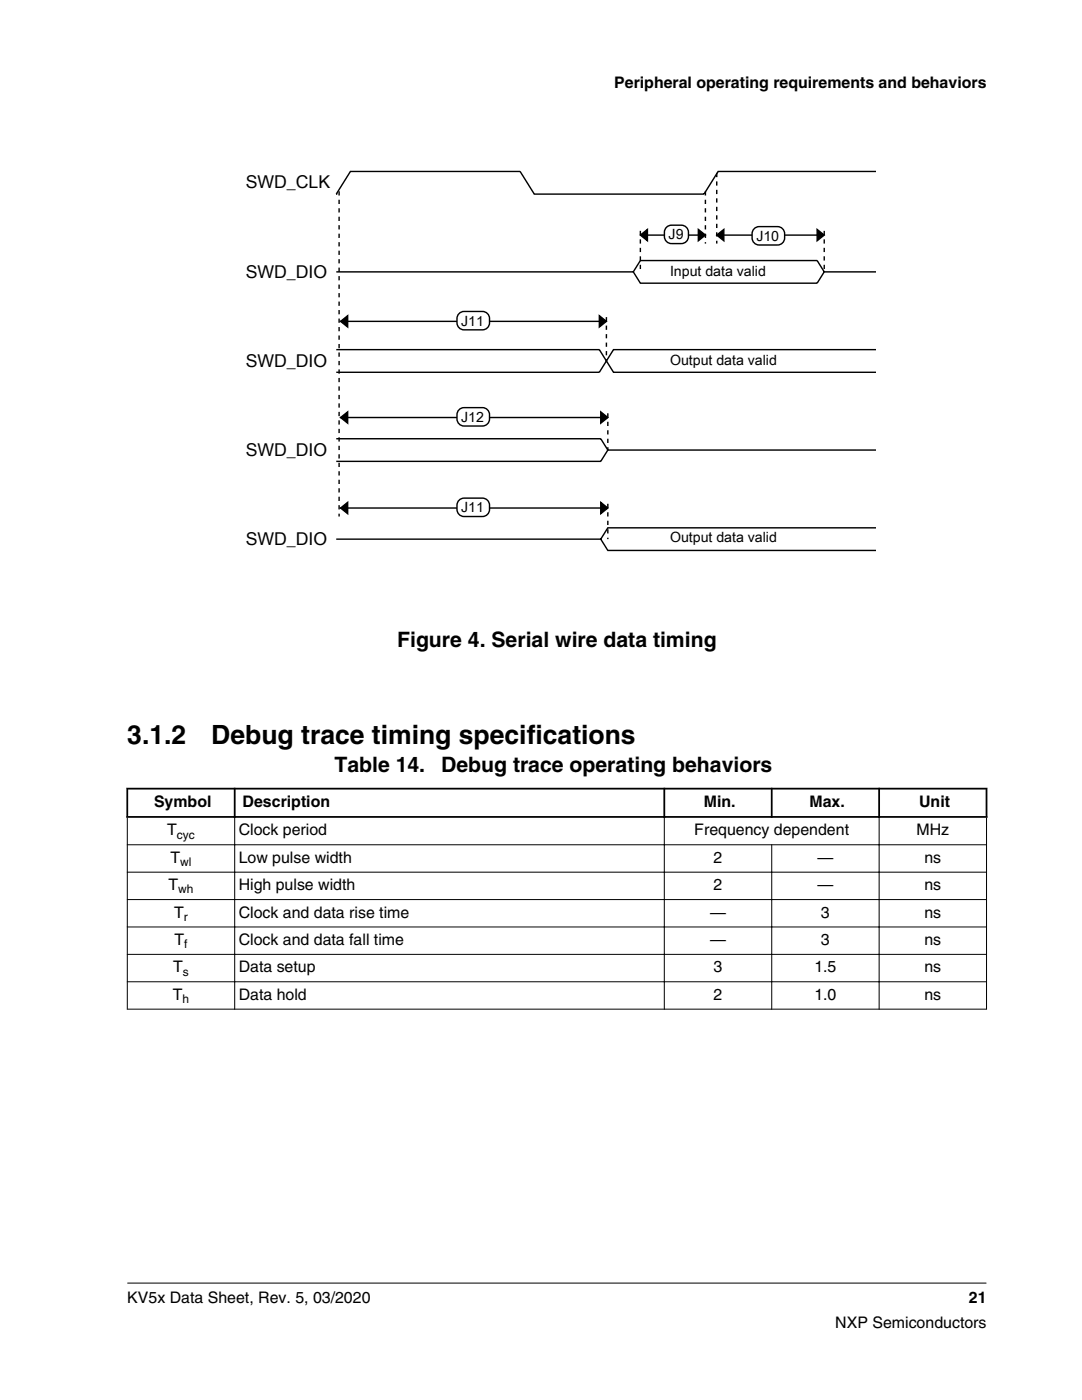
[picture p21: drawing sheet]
<svg xmlns="http://www.w3.org/2000/svg" width="216mm" height="279mm" viewBox="0 0 216 279" stroke-linecap="round" stroke-linejoin="round" font-family="sans-serif">
<defs><g id="words">
<g font-size="5.3">
<text x="25.4" y="148.4">3.1.2</text>
<text x="42.2" y="148.4">Debug trace timing specifications</text>
</g>
<g font-size="4.2">
<text x="79.2" y="129.2">Figure 4. Serial wire data timing</text>
<text x="66.7" y="154.1">Table 14.</text>
<text x="88" y="154.1">Debug trace operating behaviors</text>
</g>
<g font-size="3.5">
<text x="49" y="37.6">SWD_CLK</text>
<text x="49" y="55.4">SWD_DIO</text>
<text x="49" y="73.2">SWD_DIO</text>
<text x="49" y="90.9">SWD_DIO</text>
<text x="49" y="108.7">SWD_DIO</text>
</g>
<g font-size="3.2">
<text x="122.6" y="17.5">Peripheral operating requirements and behaviors</text>
<text x="30.7" y="161.1">Symbol</text>
<text x="48.4" y="161.1">Description</text>
<text x="140.4" y="161.1">Min.</text>
<text x="161.5" y="161.1">Max.</text>
<text x="183.4" y="161.1">Unit</text>
<text x="33.4" y="166.7">T</text>
<text x="47.6" y="166.7">Clock period</text>
<text x="138.5" y="166.7">Frequency dependent</text>
<text x="182.9" y="166.7">MHz</text>
<text x="34" y="172.2">T</text>
<text x="47.6" y="172.2">Low pulse width</text>
<text x="142.4" y="172.2">2</text>
<text x="163.1" y="172.2">—</text>
<text x="184.5" y="172.2">ns</text>
<text x="33.6" y="177.7">T</text>
<text x="47.6" y="177.7">High pulse width</text>
<text x="142.4" y="177.7">2</text>
<text x="163.1" y="177.7">—</text>
<text x="184.5" y="177.7">ns</text>
<text x="34.8" y="183.1">T</text>
<text x="47.6" y="183.1">Clock and data rise time</text>
<text x="141.7" y="183.1">—</text>
<text x="163.8" y="183.1">3</text>
<text x="184.5" y="183.1">ns</text>
<text x="34.8" y="188.6">T</text>
<text x="47.6" y="188.6">Clock and data fall time</text>
<text x="141.7" y="188.6">—</text>
<text x="163.8" y="188.6">3</text>
<text x="184.5" y="188.6">ns</text>
<text x="34.6" y="194.1">T</text>
<text x="47.6" y="194.1">Data setup</text>
<text x="142.4" y="194.1">3</text>
<text x="162.5" y="194.1">1.5</text>
<text x="184.5" y="194.1">ns</text>
<text x="34.5" y="199.5">T</text>
<text x="47.6" y="199.5">Data hold</text>
<text x="142.4" y="199.5">2</text>
<text x="162.5" y="199.5">1.0</text>
<text x="184.5" y="199.5">ns</text>
<text x="25.4" y="260">KV5x Data Sheet, Rev. 5, 03/2020</text>
<text x="193.3" y="260">21</text>
<text x="166.7" y="265">NXP Semiconductors</text>
</g>
<g font-size="2.8">
<text x="133.4" y="47.8">J9</text>
<text x="150.9" y="48">J10</text>
<text x="133.7" y="55.1">Input data valid</text>
<text x="92" y="65">J11</text>
<text x="133.7" y="72.9">Output data valid</text>
<text x="92" y="84.2">J12</text>
<text x="92" y="102.2">J11</text>
<text x="133.7" y="108.2">Output data valid</text>
</g>
<g font-size="2.4">
<text x="35.3" y="167.4">cyc</text>
<text x="36" y="172.8">wl</text>
<text x="35.6" y="178.3">wh</text>
<text x="36.7" y="183.8">r</text>
<text x="36.8" y="189.2">f</text>
<text x="36.5" y="194.7">s</text>
<text x="36.4" y="200.2">h</text>
</g>
</g></defs>
<g fill="none" stroke="#000" stroke-width=".28">
<path d="M67.1 38.7h.1M174.7 34.2h-31.4l-2.8 4.5h-33.9l-2.8-4.5h-33.9l-2.8 4.5M67.1 54.3h59.3M126.4 54.3l1.4 2.2h35.3l1.4-2.2h10.2M126.4 54.3l1.4-2.3h35.3l1.4 2.3M127.8 46.9l1.4-1.1v2.2zM127.8 46.9h13M139.3 45.8l1.5 1.1-1.5 1.1zM143 46.9l1.4-1.1v2.2zM143 46.9h21.5M163.1 45.8l1.4 1.1-1.4 1.1zM67.1 69.8h52.5l2.8 4.5h52.3"/>
<path d="M67.8 64.1h52.5M68 64.1l1.4-1.1v2.3zM119.6 63l1.4 1.1-1.4 1.2zM174.7 69.8h-52.3l-2.8 4.5h-52.5M67.1 87.6h52.8l1.4 2.2M67.8 83.3h53.5M68 83.3l1.4-1.1v2.3zM119.9 82.2l1.4 1.1-1.4 1.2zM174.7 89.8h-53.4l-1.4 2.3h-52.8M67.1 107.6h52.8M67.8 101.4h53.5M68 101.4l1.4-1.1v2.2z"/>
<path d="M119.9 100.3l1.4 1.1-1.4 1.1zM119.9 107.6l1.4 2.3h53.4M174.7 105.3h-53.4l-1.4 2.3"/>
</g>
<path d="M127.8 46.9l1.4-1.1v2.2zM139.3 45.8l1.5 1.1-1.5 1.1zM143 46.9l1.4-1.1v2.2zM163.1 45.8l1.4 1.1-1.4 1.1zM68 64.1l1.4-1.1v2.3zM119.6 63l1.4 1.1-1.4 1.2zM68 83.3l1.4-1.1v2.3zM119.9 82.2l1.4 1.1-1.4 1.2zM68 101.4l1.4-1.1v2.2zM119.9 100.3l1.4 1.1-1.4 1.1z" fill="#000"/>
<path d="M67.7 38.2v64.9M140.8 38.2v10.4M143 34.5v14.1M127.8 46.1v8.2M164.5 46.1v8.2M121 63.3v8.7M121.3 82.5v7.3M121.3 100.5v7.1" fill="none" stroke="#000" stroke-width=".28" stroke-dasharray=".8 .8" stroke-linecap="butt"/>
<path d="M91.8 62.4l.8-.2h3.7a1.41 1.41 0 0 1 1.4 1.4 1.79 1.79 0 0 1-1 2.2h-4.1a1.41 1.41 0 0 1-1.4-1.4 1.9 1.9 0 0 1 .6-2z" fill="#fff"/>
<path d="M91.8 62.4l.8-.2h3.7a1.41 1.41 0 0 1 1.4 1.4 1.79 1.79 0 0 1-1 2.2h-4.1a1.41 1.41 0 0 1-1.4-1.4 1.9 1.9 0 0 1 .6-2z" fill="none" stroke="#000" stroke-width=".28"/>
<path d="M91.8 81.6l.8-.2h3.7a1.41 1.41 0 0 1 1.4 1.4 1.79 1.79 0 0 1-1 2.1l-4.1 .1a1.41 1.41 0 0 1-1.4-1.4 1.9 1.9 0 0 1 .6-2z" fill="#fff"/>
<path d="M91.8 81.6l.8-.2h3.7a1.41 1.41 0 0 1 1.4 1.4 1.79 1.79 0 0 1-1 2.1l-4.1 .1a1.41 1.41 0 0 1-1.4-1.4 1.9 1.9 0 0 1 .6-2z" fill="none" stroke="#000" stroke-width=".28"/>
<path d="M91.8 99.7l.8-.3h3.7a1.41 1.41 0 0 1 1.4 1.4 1.79 1.79 0 0 1-1 2.2l-4.1 .1a1.41 1.41 0 0 1-1.4-1.4 1.9 1.9 0 0 1 .6-2z" fill="#fff"/>
<path d="M91.8 99.7l.8-.3h3.7a1.41 1.41 0 0 1 1.4 1.4 1.79 1.79 0 0 1-1 2.2l-4.1 .1a1.41 1.41 0 0 1-1.4-1.4 1.9 1.9 0 0 1 .6-2z" fill="none" stroke="#000" stroke-width=".28"/>
<path d="M132.8 45.5l.4-.3a4.8 4.8 0 0 1 3.2-.2 2.04 2.04 0 0 1 0 3.5 4.8 4.8 0 0 1-3.2-.2 2.41 2.41 0 0 1-.4-2.8z" fill="#fff"/>
<path d="M132.8 45.5l.4-.3a4.8 4.8 0 0 1 3.2-.2 2.04 2.04 0 0 1 0 3.5 4.8 4.8 0 0 1-3.2-.2 2.41 2.41 0 0 1-.4-2.8z" fill="none" stroke="#000" stroke-width=".28"/>
<path d="M150.3 45.8l.7-.5 .5-.1h3.7a1.41 1.41 0 0 1 1.4 1.4 1.79 1.79 0 0 1-1 2.2l-4.1 .1a1.41 1.41 0 0 1-1.4-1.4v-1.3z" fill="#fff"/>
<path d="M150.3 45.8l.7-.5 .5-.1h3.7a1.41 1.41 0 0 1 1.4 1.4 1.79 1.79 0 0 1-1 2.2l-4.1 .1a1.41 1.41 0 0 1-1.4-1.4v-1.3z" fill="none" stroke="#000" stroke-width=".28"/>
<g fill="#fff">
<path d="M25.4 150.5h171.4v52.8h-171.4z" fill-rule="evenodd"/>
<path d="M25.6 157.6h21.1v5.3h-21.1z" fill-rule="evenodd"/>
<path d="M47 157.6h85.4v5.3h-85.4z" fill-rule="evenodd"/>
<path d="M132.7 157.6h21.1v5.3h-21.1z" fill-rule="evenodd"/>
<path d="M154.2 157.6h21v5.3h-21z" fill-rule="evenodd"/>
<path d="M175.6 157.6h21.1v5.3h-21.1z" fill-rule="evenodd"/>
<path d="M25.5 163.2h21.2v5.3h-21.2z" fill-rule="evenodd"/>
<path d="M46.9 163.2h85.6v5.3h-85.6z" fill-rule="evenodd"/>
<path d="M132.6 163.2h42.7v5.3h-42.7z" fill-rule="evenodd"/>
<path d="M175.5 163.2h21.3v5.3h-21.3z" fill-rule="evenodd"/>
<path d="M25.5 168.7h21.2v5.3h-21.2z" fill-rule="evenodd"/>
<path d="M46.9 168.7h85.6v5.3h-85.6z" fill-rule="evenodd"/>
<path d="M132.6 168.7h21.3v5.3h-21.3z" fill-rule="evenodd"/>
<path d="M154.1 168.7h21.2v5.3h-21.2z" fill-rule="evenodd"/>
<path d="M175.5 168.7h21.3v5.3h-21.3z" fill-rule="evenodd"/>
<path d="M25.5 174.1h21.2v5.3h-21.2z" fill-rule="evenodd"/>
<path d="M46.9 174.1h85.6v5.3h-85.6z" fill-rule="evenodd"/>
<path d="M132.6 174.1h21.3v5.3h-21.3z" fill-rule="evenodd"/>
<path d="M154.1 174.1h21.2v5.3h-21.2z" fill-rule="evenodd"/>
<path d="M175.5 174.1h21.3v5.3h-21.3z" fill-rule="evenodd"/>
<path d="M25.5 179.6h21.2v5.3h-21.2z" fill-rule="evenodd"/>
<path d="M46.9 179.6h85.6v5.3h-85.6z" fill-rule="evenodd"/>
<path d="M132.6 179.6h21.3v5.3h-21.3z" fill-rule="evenodd"/>
<path d="M154.1 179.6h21.2v5.3h-21.2z" fill-rule="evenodd"/>
<path d="M175.5 179.6h21.3v5.3h-21.3z" fill-rule="evenodd"/>
<path d="M25.5 185.1h21.2v5.3h-21.2z" fill-rule="evenodd"/>
<path d="M46.9 185.1h85.6v5.3h-85.6z" fill-rule="evenodd"/>
<path d="M132.6 185.1h21.3v5.3h-21.3z" fill-rule="evenodd"/>
<path d="M154.1 185.1h21.2v5.3h-21.2z" fill-rule="evenodd"/>
<path d="M175.5 185.1h21.3v5.3h-21.3z" fill-rule="evenodd"/>
<path d="M25.5 190.6h21.2v5.2h-21.2z" fill-rule="evenodd"/>
<path d="M46.9 190.6h85.6v5.2h-85.6z" fill-rule="evenodd"/>
<path d="M132.6 190.6h21.3v5.2h-21.3z" fill-rule="evenodd"/>
<path d="M154.1 190.6h21.2v5.2h-21.2z" fill-rule="evenodd"/>
<path d="M175.5 190.6h21.3v5.2h-21.3z" fill-rule="evenodd"/>
<path d="M25.5 196h21.2v5.3h-21.2z" fill-rule="evenodd"/>
<path d="M46.9 196h85.6v5.3h-85.6z" fill-rule="evenodd"/>
<path d="M132.6 196h21.3v5.3h-21.3z" fill-rule="evenodd"/>
<path d="M154.1 196h21.2v5.3h-21.2z" fill-rule="evenodd"/>
<path d="M175.5 196h21.3v5.3h-21.3z" fill-rule="evenodd"/>
</g>
<path d="M25.2 157.4h171.8M25.4 157.2v6M46.8 157.2v6M132.6 157.2v6M154 157.2v6M175.4 157.2v6M196.8 157.2v6M25.2 163h171.8" fill="none" stroke="#000" stroke-width=".35"/>
<g fill="none" stroke="#000" stroke-width=".2">
<path d="M25.3 168.6h171.6M25.3 174.1h171.6M25.3 179.5h171.6M25.4 163.2v38.3M46.8 162.8v38.7M132.6 162.8v38.7M154 168.5v33M175.4 162.8v38.7M196.8 163.2v38.3M25.3 185h171.6M25.3 190.5h171.6M25.3 195.9h171.6"/>
<path d="M25.3 201.4h171.6M25.4 256.1h171.4"/>
</g>
<use href="#words"/>
</svg>
